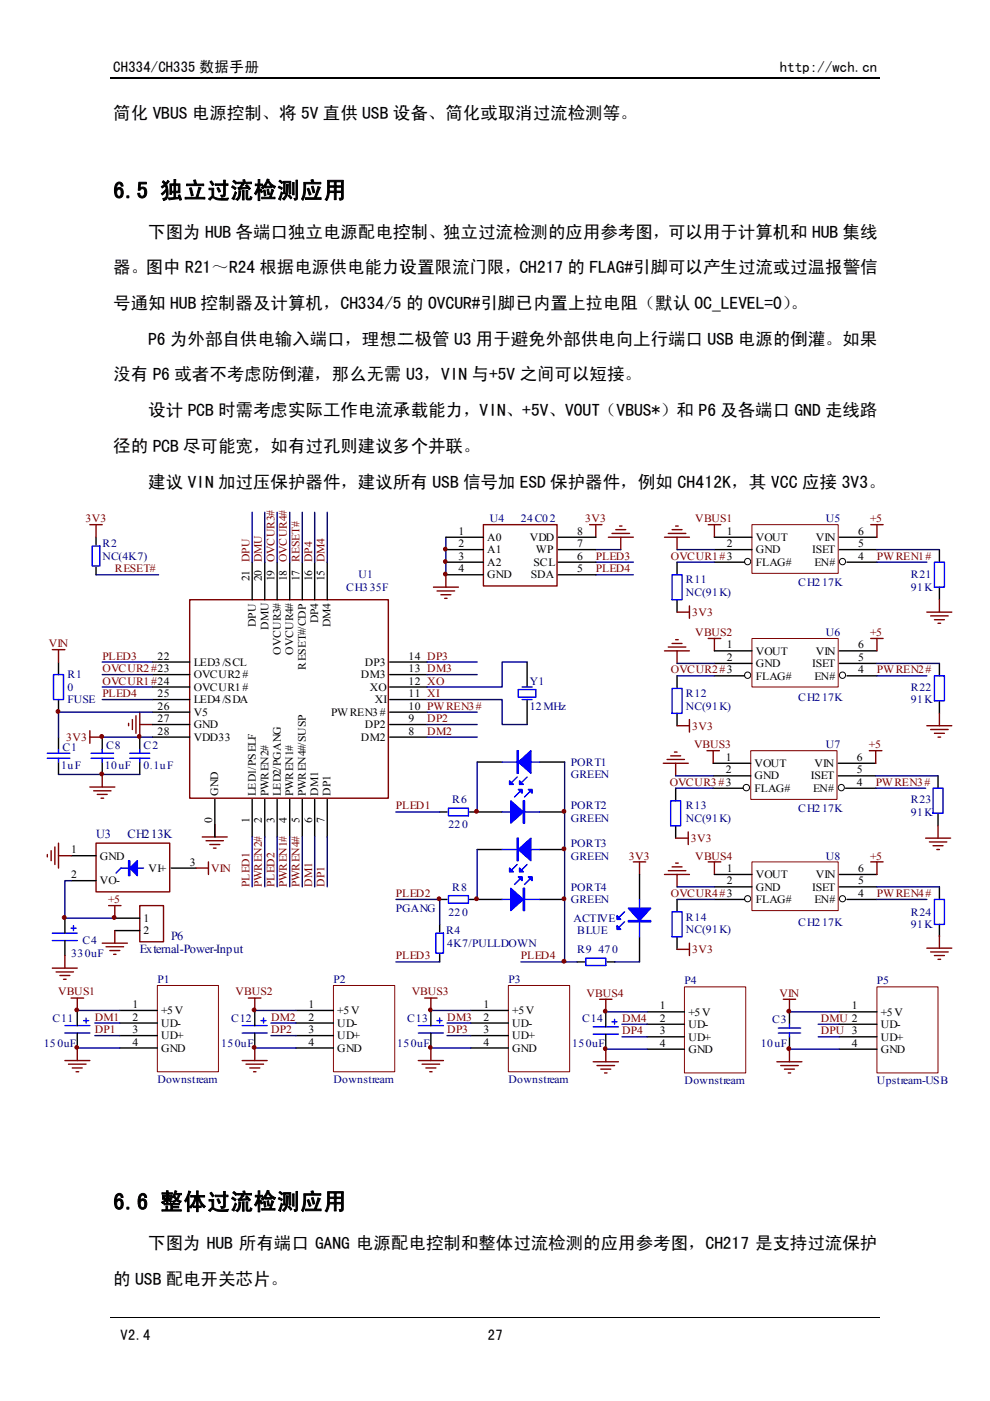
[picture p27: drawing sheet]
<svg xmlns="http://www.w3.org/2000/svg" width="210mm" height="297mm" viewBox="0 0 210 297" stroke-linecap="round" stroke-linejoin="round" font-family="sans-serif">
<defs><g id="words">
<g font-size="5">
<text x="24" y="42">6.5 独立过流检测应用</text>
<text x="24" y="256.4">6.6 整体过流检测应用</text>
</g>
<g font-size="3.7">
<text x="24" y="25.1">简化 VBUS 电源控制、将 5V 直供 USB 设备、简化或取消过流检测等。</text>
<text x="83.3" y="25.1">设备</text>
<text x="31.4" y="50.4">下图为 HUB 各端口独立电源配电控制、独立过流检测的应用参考图，可以用于计算机和 HUB 集线</text>
<text x="50" y="50.4">各端口独立电源配电控制</text>
<text x="141.6" y="50.4">可以用于计算机</text>
<text x="24" y="57.9">器。图中 R21～R24 根据电源供电能力设置限流门限，CH217 的 FLAG#引脚可以产生过流或过温报警信</text>
<text x="55.1" y="57.9">根据电源供电能力设置限流门限</text>
<text x="134.2" y="57.9">引脚可以产生过流或过温报警信</text>
<text x="24" y="65.5">号通知 HUB 控制器及计算机，CH334/5</text>
<text x="72.3" y="65.5">CH334/5 的 OVCUR#引脚已内置上拉电阻（默认 OC_LEVEL=0）</text>
<text x="162.1" y="65.5">=0 。</text>
<text x="31.4" y="73.1">P6 为外部自供电输入端口，理想二极管</text>
<text x="76.8" y="73.1">理想二极管 U3 用于避免外部供电向上行端口 USB 电源的倒灌。如果</text>
<text x="156.5" y="73.1">电源的倒</text>
<text x="24" y="80.6">没有 P6 或者不考虑防倒灌，那么无需</text>
<text x="70.4" y="80.6">那么无需 U3，VIN 与+5V 之间可以短接。</text>
<text x="31.4" y="88.2">设计 PCB 时需考虑实际工作电流承载能力，VIN、+5V、VOUT（VBUS*）和 P6 及各端口</text>
<text x="46.3" y="88.2">时需考虑实际工作电流承载能力</text>
<text x="152.7" y="88.2">及各端口 GND 走线路</text>
<text x="24" y="95.8">径的 PCB 尽可能宽，如有过孔则建议多个并联。</text>
<text x="57.4" y="95.8">如有过孔则建议多个并联</text>
<text x="31.4" y="103.4">建议 VIN 加过压保护器件，建议所有</text>
<text x="75.9" y="103.4">建议所有 USB 信号加 ESD 保护器件，例如 CH412K，其 VCC</text>
<text x="163.5" y="103.4">VCC 应接 3V3。</text>
<text x="31.4" y="264.8">下图为 HUB 所有端口 GANG 电源配电控制</text>
<text x="75.5" y="264.8">电源配电控制和整体过流检测的应用参考图，CH217 是支持过流保护</text>
<text x="160.1" y="264.8">是支持过流保护</text>
<text x="24" y="272.4">的 USB 配电开关芯片。</text>
</g>
<g font-size="3.2">
<text x="24" y="15.2">CH334/CH335 数据手册</text>
<text x="165.4" y="15.2">http://wch.cn</text>
<text x="25.6" y="284.1">V2.4</text>
<text x="103.5" y="284.1">27</text>
</g>
<g font-size="2.6" fill="#000080">
<text x="20.4" y="177.6">U3</text>
<text x="27" y="177.6">CH213K</text>
<text x="29.7" y="202">External-Power-Input</text>
<text x="36.3" y="199.3">P6</text>
</g>
<g font-size="2.4" fill="#800000">
<text x="18.1" y="110.7">3V3</text>
<text x="124.1" y="110.7">3V3</text>
<text x="147.4" y="110.7">VBUS1</text>
<text x="184.5" y="110.7">+5</text>
<text x="126.3" y="118.7">PLED3</text>
<text x="142.2" y="118.7">OVCUR1#3</text>
<text x="185.9" y="118.7">PWREN1#</text>
<text x="24.3" y="121.3">RESET#</text>
<text x="126.3" y="121.3">PLED4</text>
<text x="146.7" y="130.6">3V3</text>
<text x="10.3" y="137.2">VIN</text>
<text x="147.4" y="134.8">VBUS2</text>
<text x="184.5" y="134.8">+5</text>
<text x="21.7" y="142.5">OVCUR2#23</text>
<text x="21.7" y="139.9">PLED3</text>
<text x="142.2" y="142.8">OVCUR2#3</text>
<text x="185.9" y="142.8">PWREN2#</text>
<text x="21.7" y="145.1">OVCUR1#24</text>
<text x="21.7" y="147.8">PLED4</text>
<text x="90.6" y="155.7">DM2</text>
<text x="90.6" y="153.1">DP2</text>
<text x="146.7" y="154.7">3V3</text>
<text x="14" y="157">3V3</text>
<text x="147.2" y="158.7">VBUS3</text>
<text x="184.2" y="158.7">+5</text>
<text x="142" y="166.6">OVCUR3#3</text>
<text x="185.7" y="166.6">PWREN3#</text>
<text x="83.9" y="171.6">PLED1</text>
<text x="146.5" y="178.5">3V3</text>
<text x="44.7" y="184.9">VIN</text>
<text x="133.3" y="182.2">3V3</text>
<text x="147.4" y="182.2">VBUS4</text>
<text x="184.5" y="182.2">+5</text>
<text x="22.9" y="191.5">+5</text>
<text x="52.9" y="188.1" transform="rotate(-90 52.9 188.1)">PLED1</text>
<text x="55.5" y="188.1" transform="rotate(-90 55.5 188.1)">PWREN2#</text>
<text x="58.2" y="188.1" transform="rotate(-90 58.2 188.1)">PLED2</text>
<text x="60.8" y="188.1" transform="rotate(-90 60.8 188.1)">PWREN1#</text>
<text x="63.5" y="188.1" transform="rotate(-90 63.5 188.1)">PWREN4#</text>
<text x="66.2" y="188.1" transform="rotate(-90 66.2 188.1)">DM1</text>
<text x="68.8" y="188.1" transform="rotate(-90 68.8 188.1)">DP1</text>
<text x="83.9" y="190.1">PLED2</text>
<text x="142.2" y="190.1">OVCUR4#3</text>
<text x="185.9" y="190.1">PWREN4#</text>
<text x="83.9" y="203.4">PLED3</text>
<text x="110.4" y="203.4">PLED4</text>
<text x="146.7" y="202.1">3V3</text>
<text x="12.3" y="211.1">VBUS1</text>
<text x="49.9" y="211.1">VBUS2</text>
<text x="87.3" y="211.1">VBUS3</text>
<text x="124.4" y="211.4">VBUS4</text>
<text x="165.3" y="211.4">VIN</text>
<text x="20.1" y="219">DP1</text>
<text x="20.1" y="216.4">DM1</text>
<text x="57.5" y="219">DP2</text>
<text x="57.5" y="216.4">DM2</text>
<text x="94.8" y="219">DP3</text>
<text x="94.8" y="216.4">DM3</text>
<text x="131.9" y="219.3">DP4</text>
<text x="131.9" y="216.6">DM4</text>
<text x="174" y="219.3">DPU 3</text>
<text x="174" y="216.6">DMU 2</text>
</g>
<g font-size="2.4">
<text x="97.2" y="113.4">1</text>
<text x="122.4" y="113.4">8</text>
<text x="154.1" y="113.4">1</text>
<text x="181.9" y="113.4">6</text>
<text x="97.2" y="116">2</text>
<text x="97.2" y="118.7">3</text>
<text x="103.3" y="114.7">A0</text>
<text x="103.3" y="117.3">A1</text>
<text x="112.3" y="114.7">VDD</text>
<text x="113.6" y="117.3">WP</text>
<text x="122.4" y="116">7</text>
<text x="122.4" y="118.7">6</text>
<text x="154.1" y="116">2</text>
<text x="160.2" y="117.3">GND</text>
<text x="160.2" y="114.7">VOUT</text>
<text x="172.2" y="117.3">ISET</text>
<text x="173" y="114.7">VIN</text>
<text x="181.9" y="118.7">4</text>
<text x="181.9" y="116">5</text>
<text x="52.9" y="123.2" transform="rotate(-90 52.9 123.2)">21 DPU</text>
<text x="55.5" y="123.2" transform="rotate(-90 55.5 123.2)">20 DMU</text>
<text x="58.2" y="123.2" transform="rotate(-90 58.2 123.2)">19 OVCUR3#</text>
<text x="60.8" y="123.2" transform="rotate(-90 60.8 123.2)">18 OVCUR4#</text>
<text x="63.5" y="123.2" transform="rotate(-90 63.5 123.2)">17 RESET#</text>
<text x="66.2" y="123.2" transform="rotate(-90 66.2 123.2)">16 DP4</text>
<text x="68.8" y="123.2" transform="rotate(-90 68.8 123.2)">15 DM4</text>
<text x="97.2" y="121.3">4</text>
<text x="103.3" y="120">A2</text>
<text x="103.3" y="122.6">GND</text>
<text x="112.6" y="122.6">SDA</text>
<text x="113.1" y="120">SCL</text>
<text x="122.4" y="121.3">5</text>
<text x="160.2" y="120">FLAG#</text>
<text x="172.7" y="120">EN#</text>
<text x="54.2" y="133" transform="rotate(-90 54.2 133)">DPU</text>
<text x="56.9" y="133.5" transform="rotate(-90 56.9 133.5)">DMU</text>
<text x="67.5" y="132.2" transform="rotate(-90 67.5 132.2)">DP4</text>
<text x="70.1" y="133" transform="rotate(-90 70.1 133)">DM4</text>
<text x="154.1" y="137.5">1</text>
<text x="181.9" y="137.5">6</text>
<text x="33.4" y="139.9">22</text>
<text x="41.1" y="141.2">LED3/SCL</text>
<text x="41.1" y="143.8">OVCUR2#</text>
<text x="59.5" y="138.8" transform="rotate(-90 59.5 138.8)">OVCUR3#</text>
<text x="62.2" y="138.8" transform="rotate(-90 62.2 138.8)">OVCUR4#</text>
<text x="64.8" y="142" transform="rotate(-90 64.8 142)">RESET#/CDP</text>
<text x="76.5" y="143.8">DM3</text>
<text x="77.3" y="141.2">DP3</text>
<text x="86.6" y="142.5">13 DM3</text>
<text x="86.6" y="139.9">14 DP3</text>
<text x="154.1" y="140.1">2</text>
<text x="160.2" y="141.4">GND</text>
<text x="160.2" y="138.8">VOUT</text>
<text x="172.2" y="141.4">ISET</text>
<text x="173" y="138.8">VIN</text>
<text x="181.9" y="142.8">4</text>
<text x="181.9" y="140.1">5</text>
<text x="33.4" y="147.8">25</text>
<text x="41.1" y="146.5">OVCUR1#</text>
<text x="41.1" y="149.1">LED4/SDA</text>
<text x="78.4" y="146.5">XO</text>
<text x="79.5" y="149.1">XI</text>
<text x="86.6" y="147.8">11 XI</text>
<text x="86.6" y="145.1">12 XO</text>
<text x="160.2" y="144.1">FLAG#</text>
<text x="172.7" y="144.1">EN#</text>
<text x="33.4" y="150.4">26</text>
<text x="33.4" y="153.1">27</text>
<text x="33.4" y="155.7">28</text>
<text x="41.1" y="151.8">V5</text>
<text x="41.1" y="154.4">GND</text>
<text x="70.2" y="151.8">PWREN3#</text>
<text x="77.3" y="154.4">DP2</text>
<text x="86.6" y="155.7">8</text>
<text x="86.6" y="153.1">9</text>
<text x="86.6" y="150.4">10 PWREN3#</text>
<text x="41.1" y="157">VDD33</text>
<text x="76.5" y="157">DM2</text>
<text x="153.9" y="161.3">1</text>
<text x="181.7" y="161.3">6</text>
<text x="153.9" y="163.9">2</text>
<text x="160" y="165.3">GND</text>
<text x="160" y="167.9">FLAG#</text>
<text x="160" y="162.6">VOUT</text>
<text x="171.9" y="165.3">ISET</text>
<text x="172.4" y="167.9">EN#</text>
<text x="172.7" y="162.6">VIN</text>
<text x="181.7" y="166.6">4</text>
<text x="181.7" y="163.9">5</text>
<text x="46.3" y="168.7" transform="rotate(-90 46.3 168.7)">GND</text>
<text x="54.2" y="168.7" transform="rotate(-90 54.2 168.7)">LED1/PSELF</text>
<text x="56.9" y="168.7" transform="rotate(-90 56.9 168.7)">PWREN2#</text>
<text x="59.5" y="168.7" transform="rotate(-90 59.5 168.7)">LED2/PGANG</text>
<text x="62.2" y="168.7" transform="rotate(-90 62.2 168.7)">PWREN1#</text>
<text x="64.8" y="168.7" transform="rotate(-90 64.8 168.7)">PWREN4#/SUSP</text>
<text x="67.5" y="168.7" transform="rotate(-90 67.5 168.7)">DM1</text>
<text x="70.1" y="168.7" transform="rotate(-90 70.1 168.7)">DP1</text>
<text x="45" y="174.6" transform="rotate(-90 45 174.6)">0</text>
<text x="52.9" y="174.6" transform="rotate(-90 52.9 174.6)">1</text>
<text x="55.5" y="174.6" transform="rotate(-90 55.5 174.6)">2</text>
<text x="58.2" y="174.6" transform="rotate(-90 58.2 174.6)">3</text>
<text x="60.8" y="174.6" transform="rotate(-90 60.8 174.6)">4</text>
<text x="63.5" y="174.6" transform="rotate(-90 63.5 174.6)">5</text>
<text x="66.2" y="174.6" transform="rotate(-90 66.2 174.6)">6</text>
<text x="68.8" y="174.6" transform="rotate(-90 68.8 174.6)">7</text>
<text x="15.1" y="180.9">1</text>
<text x="21.2" y="182.2">GND</text>
<text x="31.5" y="184.9">VI+</text>
<text x="40.3" y="183.5">3</text>
<text x="154.1" y="184.9">1</text>
<text x="181.9" y="184.9">6</text>
<text x="15.1" y="186.2">2</text>
<text x="21.2" y="187.5">VO-</text>
<text x="154.1" y="187.5">2</text>
<text x="160.2" y="188.8">GND</text>
<text x="160.2" y="191.5">FLAG#</text>
<text x="160.2" y="186.2">VOUT</text>
<text x="172.2" y="188.8">ISET</text>
<text x="172.7" y="191.5">EN#</text>
<text x="173" y="186.2">VIN</text>
<text x="181.9" y="190.1">4</text>
<text x="181.9" y="187.5">5</text>
<text x="30.4" y="195.4">1</text>
<text x="30.4" y="198.1">2</text>
<text x="28.1" y="213.7">1</text>
<text x="34.2" y="215">+5V</text>
<text x="65.4" y="213.7">1</text>
<text x="71.5" y="215">+5V</text>
<text x="102.5" y="213.7">1</text>
<text x="108.6" y="215">+5V</text>
<text x="139.9" y="214">1</text>
<text x="146" y="215.3">+5V</text>
<text x="180.6" y="214">1</text>
<text x="186.7" y="215.3">+5V</text>
<text x="28.1" y="221.7">4</text>
<text x="28.1" y="219">3</text>
<text x="28.1" y="216.4">2</text>
<text x="34.2" y="220.3">UD+</text>
<text x="34.2" y="217.7">UD-</text>
<text x="65.4" y="221.7">4</text>
<text x="65.4" y="219">3</text>
<text x="65.4" y="216.4">2</text>
<text x="71.5" y="220.3">UD+</text>
<text x="71.5" y="217.7">UD-</text>
<text x="102.5" y="221.7">4</text>
<text x="102.5" y="219">3</text>
<text x="102.5" y="216.4">2</text>
<text x="108.6" y="220.3">UD+</text>
<text x="108.6" y="217.7">UD-</text>
<text x="139.9" y="221.9">4</text>
<text x="139.9" y="219.3">3</text>
<text x="139.9" y="216.6">2</text>
<text x="146" y="220.6">UD+</text>
<text x="146" y="218">UD-</text>
<text x="180.6" y="221.9">4</text>
<text x="186.7" y="220.6">UD+</text>
<text x="186.7" y="218">UD-</text>
<text x="34.2" y="223">GND</text>
<text x="71.5" y="223">GND</text>
<text x="108.6" y="223">GND</text>
<text x="146" y="223.3">GND</text>
<text x="186.7" y="223.3">GND</text>
</g>
<g font-size="2.4" fill="#000080">
<text x="103.8" y="110.7">U4</text>
<text x="110.4" y="110.7">24C02</text>
<text x="175.1" y="110.7">U5</text>
<text x="21.7" y="116">R2</text>
<text x="21.7" y="118.7">NC(4K7)</text>
<text x="73.4" y="125.3">CH335F</text>
<text x="76" y="122.6">U1</text>
<text x="145.4" y="123.7">R11</text>
<text x="169.2" y="124.2">CH217K</text>
<text x="193.1" y="122.6">R21</text>
<text x="193.1" y="125.3">91K</text>
<text x="145.4" y="126.4">NC(91K)</text>
<text x="175.1" y="134.8">U6</text>
<text x="14.3" y="143.8">R1</text>
<text x="14.3" y="146.5">0</text>
<text x="14.3" y="149.1">FUSE</text>
<text x="112.3" y="145.1">Y1</text>
<text x="145.4" y="147.8">R12</text>
<text x="169.2" y="148.6">CH217K</text>
<text x="193.1" y="146.5">R22</text>
<text x="193.1" y="149.1">91K</text>
<text x="112.3" y="150.4">12MHz</text>
<text x="145.4" y="150.4">NC(91K)</text>
<text x="13.3" y="159.2">C1</text>
<text x="22.5" y="158.9">C8</text>
<text x="30.4" y="158.9">C2</text>
<text x="175.1" y="158.7">U7</text>
<text x="13" y="163.1">1uF</text>
<text x="22.2" y="163.1">10uF</text>
<text x="30.4" y="163.1">0.1uF</text>
<text x="121" y="162.4">PORT1</text>
<text x="121" y="165">GREEN</text>
<text x="95.9" y="170.3">R6</text>
<text x="121" y="171.6">PORT2</text>
<text x="145.4" y="171.6">R13</text>
<text x="169.2" y="172.2">CH217K</text>
<text x="193.1" y="170.3">R23</text>
<text x="193.1" y="173">91K</text>
<text x="95.1" y="175.6">220</text>
<text x="121" y="174.3">GREEN</text>
<text x="121" y="179.6">PORT3</text>
<text x="145.4" y="174.3">NC(91K)</text>
<text x="121" y="182.2">GREEN</text>
<text x="175.1" y="182.2">U8</text>
<text x="95.9" y="188.8">R8</text>
<text x="121" y="188.8">PORT4</text>
<text x="121" y="191.5">GREEN</text>
<text x="83.9" y="193.3">PGANG</text>
<text x="95.1" y="194.1">220</text>
<text x="121.6" y="195.4">ACTIVE</text>
<text x="145.4" y="195.2">R14</text>
<text x="145.4" y="197.9">NC(91K)</text>
<text x="169.2" y="196.2">CH217K</text>
<text x="193.1" y="194.1">R24</text>
<text x="193.1" y="196.8">91K</text>
<text x="15.1" y="202.9">330uF</text>
<text x="17.5" y="200.2">C4</text>
<text x="94.6" y="198.1">R4</text>
<text x="94.8" y="200.8">4K7/PULLDOWN</text>
<text x="122.4" y="202.1">R9</text>
<text x="122.4" y="198.1">BLUE</text>
<text x="126.9" y="202.1">470</text>
<text x="33.4" y="208.4">P1</text>
<text x="70.7" y="208.4">P2</text>
<text x="107.8" y="208.4">P3</text>
<text x="145.2" y="208.7">P4</text>
<text x="185.9" y="208.7">P5</text>
<text x="9.3" y="221.9">150uF</text>
<text x="11.1" y="216.6">C11</text>
<text x="46.9" y="221.9">150uF</text>
<text x="49" y="216.6">C12</text>
<text x="84.2" y="221.9">150uF</text>
<text x="86.4" y="216.6">C13</text>
<text x="121.3" y="221.9">150uF</text>
<text x="123.4" y="216.6">C14</text>
<text x="161.3" y="221.9">10uF</text>
<text x="163.7" y="216.9">C3</text>
<text x="33.4" y="229.6">Downstream</text>
<text x="70.7" y="229.6">Downstream</text>
<text x="107.8" y="229.6">Downstream</text>
<text x="145.2" y="229.9">Downstream</text>
<text x="185.9" y="229.9">Upstream-USB</text>
</g>
</g></defs>
<path d="M23.5 16.6h62.1" fill="none" stroke="#000" stroke-width=".25"/>
<path d="M23.5 279.4h62.1" fill="none" stroke="#000" stroke-width=".21"/>
<path d="M8.5 107.3h77.2v122.9h-77.2z" fill-rule="evenodd" fill="#fff"/>
<g fill="none" stroke="#800000" stroke-width=".3">
<path d="M19 111.2h2.7M20.4 111.2v2.7M11.1 137.7h2.7M12.4 137.7v2.7M40.2 127.2h42.1v42h-42.1zM19 154.9v2.7M19 156.3h2.7M27.3 153.4v.5M28.1 152.6v2.1M28.8 151.8v3.7M29.6 151v5.3M29.6 153.6h2.7"/>
<path d="M11.6 179.6v3.7M12.4 178.8v5.3M19 166.9h5.3M19.9 167.7h3.6M20.4 178.8h15.6v10.3h-15.6zM20.6 168.4h2.1M21.4 169.2h.6M21.7 164.2v2.7M42.9 177.4h5.3M43.7 178.3h3.7M44.5 179.1h2.1M45.3 179.8h.5"/>
<path d="M45.6 174.8v2.6M10 181.2v.5M10.8 180.4v2.1M12.4 181.4h2.7M21.7 200h5.3M23 192h2.7M24.3 192v2.7M24.3 197.3v2.7M29.6 192h5.1v7.7h-5.1zM41.6 184.1h2.6M44.2 182.7v2.7M11.1 205.3h5.3"/>
<path d="M11.9 206.1h3.7M12.7 206.8h2.1M13.5 207.6h.5M13.8 202.6v2.7M15.1 211.6h2.6M16.4 211.6v2.6M22.5 200.7h3.7M23.3 201.5h2.1M24.1 202.3h.5M52.7 211.6h2.6M54 211.6v2.6M13.8 224.9h5.2"/>
<path d="M14.5 225.6h3.7M15.3 226.4h2.1M16.1 227.2h.6M16.4 222.2v2.7M51.4 224.9h5.2M52.2 225.6h3.7M53 226.4h2.1M53.8 227.2h.5M54 222.2v2.7"/>
</g>
<g fill="none" stroke="#000" stroke-width=".3">
<path d="M20.4 113.9v1.6M53.5 119.2v8M56.1 119.2v8M58.8 119.2v8M61.4 119.2v8M64.1 119.2v8M66.7 119.2v8M69.4 119.2v8M20.4 120.3v1.6M12.4 140.4v2.6M12.4 148.3v2.7M12.4 156.3v2.6"/>
<path d="M21.7 156.3v2.6M29.6 156.3v2.6M32.3 156.3h7.9M32.3 143h7.9M32.3 153.6h7.9M32.3 151h7.9M32.3 148.3h7.9M32.3 145.7h7.9M32.3 140.4h7.9M82.6 156.3h3.1M82.6 143h3.1M82.6 153.6h3.1"/>
<path d="M82.6 151h3.1M82.6 148.3h3.1M82.6 145.7h3.1M82.6 140.4h3.1M12.4 161.6v2.6M21.7 161.6v2.6M29.6 161.6v2.6M45.6 169.5v7.9M53.5 169.5v7.9M56.1 169.5v7.9M58.8 169.5v7.9M61.4 169.5v7.9"/>
<path d="M64.1 169.5v7.9M66.7 169.5v7.9M69.4 169.5v7.9M13.8 194.7v3.2M13.8 199.4v3.2M15.1 186.7h5.3M15.1 181.4h5.3M24.3 194.7h5.3M24.3 197.3h5.3M36.3 184.1h5.3M16.4 214.2v3.3M16.4 219v3.2"/>
<path d="M25.4 214.2h8M25.4 219.6h8M25.4 216.9h8M54 214.2v3.3M54 219v3.2M62.7 214.2h8M62.7 219.6h8M62.7 216.9h8M25.4 222.2h8M62.7 222.2h8"/>
</g>
<g fill="none" stroke="#00f" stroke-width=".3">
<path d="M19.6 115.8h1.6v4.2h-1.6zM10 159.7h4.8M11.3 143h2.2v5.3h-2.2zM12.4 158.9v.8M19.3 159.7h4.8M21.7 158.9v.8M27.5 159.7h4.2M29.6 158.9v.8M10 160.8h4.8M12.4 160.8v.8M19.3 160.8h4.8M21.7 160.8v.8"/>
<path d="M27.5 160.8h4.2M29.6 160.8v.8M11.1 197.9h5.3M11.1 199.4h5.3M15.1 196.8h1M15.6 196.2v1.1M30.4 184.1h-4.7l-1.1 1M13.8 217.5h5.2M13.8 219h5.2M17.7 216.4h1.1M18.2 215.8v1.1M51.4 217.5h5.2"/>
<path d="M51.4 219h5.2M55.3 216.4h1.1M55.9 215.8v1.1"/>
</g>
<path d="M33.4 208.9h12.9v18.3h-12.9zM70.7 208.9h13v18.3h-13z" fill="none" stroke="#800000" stroke-width=".21"/>
<g fill="none" stroke="#000080" stroke-width=".3">
<path d="M53.5 108.6v10.6M56.1 108.6v10.6M58.8 108.6v10.6M61.4 108.6v10.6M64.1 108.6v10.6M66.7 108.6v10.6M69.4 108.6v10.6M20.4 121.9h13.2M21.7 156.3h10.6M21.7 145.7h10.6M21.7 143h10.6M21.7 140.4h10.6"/>
<path d="M21.7 148.3h10.6M32.3 151h-19.9v5.3M12.4 164.2h17.2M53.5 177.4v10.6M56.1 177.4v10.6M58.8 177.4v10.6M61.4 177.4v10.6M64.1 177.4v10.6M66.7 177.4v10.6M69.4 177.4v10.6M83.9 172.2h1.8M15.1 186.7h-1.3v8h10.5"/>
<path d="M83.9 190.7h1.8M16.4 214.2h9M20.1 219.6h5.3M20.1 216.9h5.3M54 214.2h8.7M57.4 219.6h5.3M57.4 216.9h5.3M83.9 203.9h1.8M16.4 222.2h9M54 222.2h8.7"/>
</g>
<g fill="#800000" stroke="#800000" stroke-width=".21">
<circle cx="21.6" cy="164.1" r=".4"/>
<circle cx="21.6" cy="156.1" r=".41"/>
<circle cx="12.3" cy="150.8" r=".41"/>
<circle cx="29.5" cy="156.1" r=".39"/>
<circle cx="53.9" cy="214.1" r=".4"/>
<circle cx="53.9" cy="222.1" r=".39"/>
<circle cx="16.3" cy="214.1" r=".4"/>
<circle cx="16.3" cy="222.1" r=".4"/>
<circle cx="24.2" cy="194.5" r=".4"/>
<circle cx="13.6" cy="194.5" r=".4"/>
</g>
<g fill="#00f" stroke="#00f" stroke-width=".3">
<path d="M27.3 182.5h.2v3.2h-.2z" fill-rule="evenodd"/>
<path d="M27.5 184.1l1.6-1.6v3.2z" fill-rule="evenodd"/>
</g>
<path d="M85.6 16.6h79.3" fill="none" stroke="#000" stroke-width=".25"/>
<path d="M85.6 279.4h79.3" fill="none" stroke="#000" stroke-width=".21"/>
<path d="M85.6 107.3h79.4v122.9h-79.4z" fill-rule="evenodd" fill="#fff"/>
<g fill="none" stroke="#800000" stroke-width=".3">
<path d="M125 111.2h2.6M126.3 111.2v2.7M129 113.9h5.3M129.8 113.1h3.7M130.6 112.3h2.1M131.4 111.5h.5M131.6 113.9v2.6M140.9 113.9h5.3M141.7 113.1h3.7M142.5 112.3h2.1M143.3 111.5h.5M143.6 113.9v2.6"/>
<path d="M150.2 111.2h2.6M151.5 111.2v2.7M91.9 124.5h5.3M92.7 125.3h3.7M93.5 126.1h2.1M94.3 126.9h.5M94.5 121.9v2.6M140.9 138h5.3M141.7 137.2h3.7M142.5 136.4h2.1M143.3 135.6h.5M143.6 129.8h2.6"/>
<path d="M143.6 138v2.7M146.2 128.5v2.6M150.2 135.4h2.6M151.5 135.4v2.6M143 159.5h.6M143.6 153.9h2.6M146.2 152.6v2.6M149.9 159.2h2.6M151.2 159.2v2.6M140.6 161.8h5.3M141.4 161h3.7M142.2 160.3h2.1"/>
<path d="M143.3 177.7h2.6M143.3 161.8v2.7M145.9 176.4v2.7M134.3 182.7h2.6M135.6 182.7v2.7M140.9 185.4h5.3M141.7 184.6h3.7M142.5 183.8h2.1M143.3 183h.5M143.6 185.4v2.6M146.2 200v2.6M150.2 182.7h2.6"/>
<path d="M151.5 182.7v2.7M90 211.6h2.7M91.4 211.6v2.6M127.1 211.9h2.7M128.4 211.9v2.6M143.6 201.3h2.6M88.7 224.9h5.3M89.5 225.6h3.7M90.3 226.4h2.1M91.1 227.2h.5M91.4 222.2v2.7M125.8 225.1h5.3"/>
<path d="M126.6 225.9h3.7M127.4 226.7h2.1M128.2 227.5h.5M128.4 222.4v2.7M164.7 225.1h.3"/>
</g>
<g fill="none" stroke="#000" stroke-width=".3">
<path d="M143.6 119.2v2.7M151.5 116.5h7.9M151.5 119.2h6.4M151.5 113.9h7.9M143.6 127.2v2.6M151.5 138h7.9M85.6 156.3h5M85.6 143h5M85.6 153.6h5M85.6 151h5M85.6 148.3h5M85.6 145.7h5"/>
<path d="M85.6 140.4h5M111.8 140.4v5.3M111.8 148.3v5.3M143.6 143.3v2.7M143.6 151.2v2.7M151.5 140.7h7.9M151.5 143.3h6.4M93.2 172.2h1.6M99.6 172.2h6.9M101.2 161.6h5.3M114.4 172.2h5.3M114.4 161.6h5.3"/>
<path d="M143.3 167.1v2.7M143.3 175.1v2.6M151.2 164.5h8M151.2 167.1h6.4M151.2 161.8h8M93.2 190.7h1.6M93.2 196v1.6M99.6 190.7h6.9M101.2 180.1h5.3M114.4 190.7h5.3M114.4 180.1h5.3M135.6 185.4v5.3"/>
<path d="M135.6 198.6v5.3M143.6 190.7v2.6M143.6 198.6v2.7M151.5 188h7.9M151.5 190.7h6.4M151.5 185.4h7.9M91.4 214.2v3.3M91.4 219v3.2M93.2 202.3v1.6M99.8 214.2h8M99.8 219.6h8M99.8 216.9h8"/>
<path d="M122.3 203.9h1.7M128.4 214.5v3.2M128.4 219.3v3.1M128.7 203.9h1.6M137.2 214.5h7.9M137.2 219.8h7.9M137.2 217.2h7.9M99.8 222.2h8M137.2 222.4h7.9"/>
</g>
<g fill="none" stroke="#00f" stroke-width=".3">
<path d="M142.5 121.9h2.1v5.3h-2.1zM109.9 146.2h3.7v1.6h-3.7zM110.7 145.7h2.1M110.7 148.3h2.1M142.5 146h2.1v5.2h-2.1zM95.1 171.4h4.2v1.6h-4.2zM106.5 161.6h7.9M106.5 172.2h7.9M109.6 164.7l-1 1.1M110.2 167.9l-1.1 1.1M111.8 164.7l-1.1 1.1M112.3 167.9l-1.1 1.1"/>
<path d="M142.2 169.8h2.1v5.3h-2.1zM92.4 197.9h1.6v4.2h-1.6zM95.1 189.9h4.2v1.6h-4.2zM106.5 180.1h7.9M106.5 190.7h7.9M109.6 183.3l-1 1M110.2 186.5l-1.1 1M111.8 183.3l-1.1 1M112.3 186.5l-1.1 1M132.4 195.4l-1 1.1M132.4 193.3l-1 1.1M135.6 190.7v7.9"/>
<path d="M142.5 193.3h2.1v5.3h-2.1zM88.7 217.5h5.3M88.7 219h5.3M92.7 216.4h1M93.2 215.8v1.1M124.2 203.1h4.2v1.6h-4.2zM125.8 217.7h5.3M125.8 219.3h5.3M129.8 216.6h1M130.3 216.1v1.1"/>
</g>
<path d="M165 111.2h-5.6v10.4h5.6M165 135.4h-5.6v10.3h5.6M165 159.2h-5.8v10.3h5.8M165 182.7h-5.6v10.4h5.6M107.8 208.9h13v18.3h-13zM145.1 209.2h13v18.3h-13z" fill="none" stroke="#800000" stroke-width=".21"/>
<g fill="none" stroke="#000" stroke-width=".21">
<circle cx="158.5" cy="119.1" r=".67"/>
<circle cx="158.5" cy="143.2" r=".67"/>
<circle cx="158.2" cy="167" r=".68"/>
<circle cx="158.5" cy="190.5" r=".66"/>
</g>
<g fill="none" stroke="#000080" stroke-width=".3">
<path d="M94.5 113.9v8M126.3 119.2h8M126.3 116.5h5.3M143.6 119.2h7.9M143.6 116.5h7.9M126.3 121.9h8M90.6 148.3h15.9v5.3h5.3M90.6 151h10.6M90.6 140.4h10.6M90.6 143h10.6M90.6 153.6h10.6M90.6 156.3h10.6"/>
<path d="M111.8 140.4h-5.3v5.3h-15.9M143.6 143.3h7.9M143.6 140.7h7.9M85.6 172.2h7.6M101.2 161.6v10.6M119.7 161.6v42.3M143.3 167.1h7.9M143.3 164.5h7.9M85.6 190.7h7.6v5.3M101.2 180.1v10.6M143.6 190.7h7.9M143.6 188h7.9"/>
<path d="M85.6 203.9h7.6M91.4 214.2h8.4M94.8 216.9h5M94.8 219.6h5M110.4 203.9h11.9M128.4 214.5h8.8M130.3 203.9h5.3M131.9 217.2h5.3M131.9 219.8h5.3M91.4 222.2h8.4M128.4 222.4h8.8"/>
</g>
<g fill="#00f" stroke="#00f" stroke-width=".3">
<path d="M109.9 161.6l2.7-2.4v4.7z" fill-rule="evenodd"/>
<path d="M109.6 159.2h.3v4.7h-.3z" fill-rule="evenodd"/>
<path d="M108 165.6l.8 .7h-.8z" fill-rule="evenodd"/>
<path d="M110.2 165.6l.8 .7h-.8z" fill-rule="evenodd"/>
<path d="M108.3 169.8l2.7 2.4-2.7 2.3z" fill-rule="evenodd"/>
<path d="M111 169.8h.2v4.7h-.2z" fill-rule="evenodd"/>
<path d="M112 167.4h.8v.8z" fill-rule="evenodd"/>
<path d="M109.9 167.4h.8v.8z" fill-rule="evenodd"/>
<path d="M109.9 180.1l2.7-2.4v4.8z" fill-rule="evenodd"/>
<path d="M109.6 177.7h.3v4.8h-.3z" fill-rule="evenodd"/>
<path d="M108 184.1l.8 .8h-.8z" fill-rule="evenodd"/>
<path d="M110.2 184.1l.8 .8h-.8z" fill-rule="evenodd"/>
<path d="M108.3 188.3l2.7 2.4-2.7 2.4z" fill-rule="evenodd"/>
<path d="M111 188.3h.2v4.8h-.2z" fill-rule="evenodd"/>
<path d="M112 185.9h.8v.8z" fill-rule="evenodd"/>
<path d="M109.9 185.9h.8v.8z" fill-rule="evenodd"/>
<path d="M133.2 192.6h4.8l-2.4 2.6z" fill-rule="evenodd"/>
<path d="M133.2 195.2h4.8v.2h-4.8z" fill-rule="evenodd"/>
<path d="M130.8 196.2l.8 .8h-.8z" fill-rule="evenodd"/>
<path d="M130.8 194.1l.8 .8h-.8z" fill-rule="evenodd"/>
</g>
<g fill="#800000" stroke="#800000" stroke-width=".21">
<circle cx="128.3" cy="214.4" r=".39"/>
<circle cx="128.3" cy="222.3" r=".39"/>
<circle cx="91.2" cy="214.1" r=".39"/>
<circle cx="91.2" cy="222.1" r=".38"/>
<circle cx="101" cy="172" r=".4"/>
<circle cx="101" cy="190.6" r=".4"/>
<circle cx="93.1" cy="190.6" r=".39"/>
<circle cx="119.6" cy="172" r=".4"/>
<circle cx="119.6" cy="180" r=".41"/>
<circle cx="119.6" cy="190.6" r=".4"/>
<circle cx="119.6" cy="203.8" r=".41"/>
</g>
<path d="M102.5 111.2h15.6v13h-15.6z" fill-rule="evenodd" fill="#fff" stroke="#800000" stroke-width=".3"/>
<path d="M94.5 113.9h8M94.5 116.5h8M94.5 119.2h8M118.4 113.9h7.9M118.4 116.5h7.9M118.4 119.2h7.9M94.5 121.9h8M118.4 121.9h7.9" fill="none" stroke="#000" stroke-width=".3"/>
<g fill="#800000" stroke="#800000" stroke-width=".21">
<circle cx="94.4" cy="116.4" r=".39"/>
<circle cx="94.4" cy="119.1" r=".39"/>
<circle cx="94.4" cy="121.7" r=".39"/>
</g>
<path d="M164.9 16.6h21.6" fill="none" stroke="#000" stroke-width=".25"/>
<path d="M164.9 279.4h21.6" fill="none" stroke="#000" stroke-width=".21"/>
<path d="M164.9 107.3h36.6v122.9h-36.6z" fill-rule="evenodd" fill="#fff"/>
<g fill="none" stroke="#000" stroke-width=".3">
<path d="M178 113.9h7.9M178 116.5h7.9M179.6 119.2h6.3M199.2 116.5v2.7M178 138h7.9M199.2 124.5v2.7M178 140.7h7.9M179.6 143.3h6.3M199.2 140.7v2.6M199.2 148.6v2.6M177.7 161.8h8M177.7 164.5h8"/>
<path d="M179.3 167.1h6.4M198.9 164.5v2.6M198.9 172.4v2.7M178 185.4h7.9M178 188h7.9M179.6 190.7h6.3M199.2 188v2.7M199.2 196v2.6M167.4 214.5v2.7M167.4 219.8v2.6M178 214.5h7.9M178 219.8h7.9"/>
<path d="M178 217.2h7.9M178 222.4h7.9"/>
</g>
<path d="M198.1 119.2h2.1v5.3h-2.1zM198.1 143.3h2.1v5.3h-2.1zM197.8 167.1h2.1v5.3h-2.1zM198.1 190.7h2.1v5.3h-2.1zM165 219h4.8M165 218h4.8M167.4 217.2v.8M167.4 219v.8" fill="none" stroke="#00f" stroke-width=".3"/>
<g fill="none" stroke="#800000" stroke-width=".3">
<path d="M184.6 111.2h2.6M185.9 111.2v2.7M184.6 135.4h2.6M185.9 135.4v2.6M196.5 129.8h5.3M197.3 130.6h3.7M198.1 131.4h2.1M198.9 132.2h.5M199.2 127.2v2.6M184.3 159.2h2.7M185.7 159.2v2.6M196.5 153.9h5.3"/>
<path d="M197.3 154.7h3.7M198.1 155.5h2.1M198.9 156.3h.5M199.2 151.2v2.7M196.3 177.7h5.2M197.1 178.5h3.6M197.8 179.3h2.1M198.9 175.1v2.6M184.6 182.7h2.6M185.9 182.7v2.7M198.6 180.1h.6M199.2 198.4v2.6"/>
<path d="M166.1 211.9h2.6M167.4 211.9v2.6M196.5 201h5.3M197.3 201.8h3.7M198.1 202.6h2.1M198.9 203.4h.5M164.9 225.1h5.1M165.5 225.9h3.7M166.3 226.7h2.1M167.1 227.5h.5M167.4 222.4v2.7"/>
</g>
<path d="M164.9 111.2h12.8v10.4h-12.8M164.9 135.4h12.8v10.3h-12.8M164.9 159.2h12.6v10.3h-12.6M164.9 182.7h12.8v10.4h-12.8M185.9 209.2h13v18.3h-13z" fill="none" stroke="#800000" stroke-width=".21"/>
<g fill="none" stroke="#000" stroke-width=".21">
<circle cx="178.6" cy="119.1" r=".66"/>
<circle cx="178.6" cy="143.2" r=".66"/>
<circle cx="178.4" cy="167" r=".66"/>
<circle cx="178.6" cy="190.6" r=".65"/>
</g>
<path d="M185.9 119.2h10.6M185.9 116.5h13.3M185.9 143.3h10.6M185.9 140.7h13.3M185.7 167.1h10.6M185.7 164.5h13.2M185.9 190.7h10.6M185.9 188h13.3M167.4 214.5h10.6M173.5 217.2h4.5M173.5 219.8h4.5M167.4 222.4h10.6" fill="none" stroke="#000080" stroke-width=".3"/>
<g fill="#800000" stroke="#800000" stroke-width=".21">
<circle cx="167.2" cy="222.3" r=".39"/>
<circle cx="167.2" cy="214.4" r=".4"/>
</g>
<use href="#words"/>
</svg>
